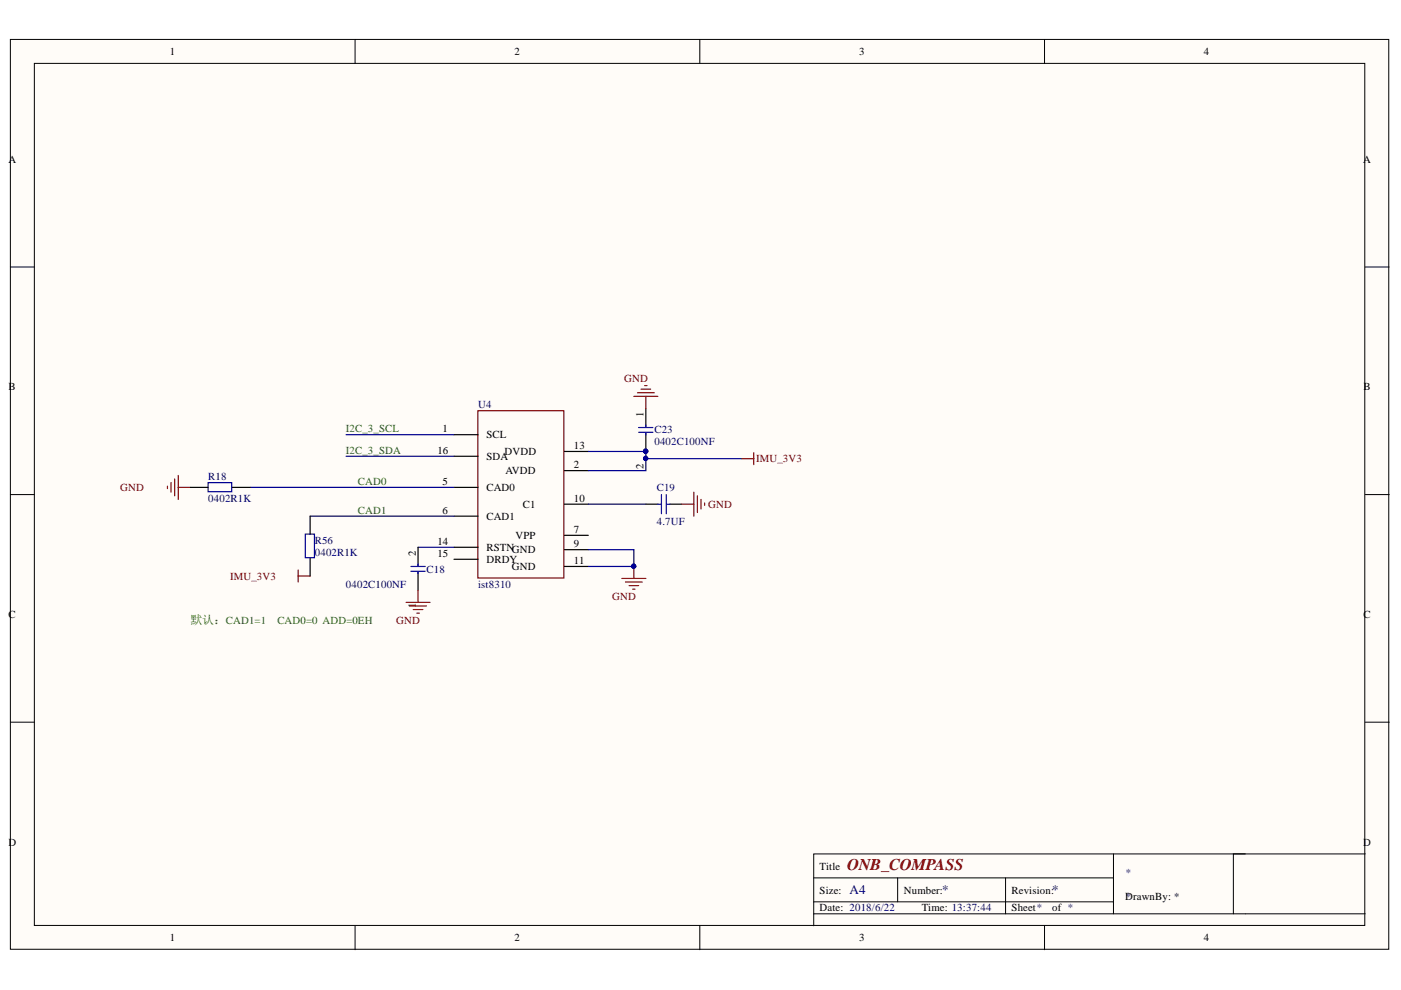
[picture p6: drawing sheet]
<svg xmlns="http://www.w3.org/2000/svg" width="297mm" height="210mm" viewBox="0 0 297 210" stroke-linecap="round" stroke-linejoin="round" font-family="sans-serif">
<defs><g id="words">
<text font-size="3.5" fill="#800000" x="179.6" y="184.4">ONB_COMPASS</text>
<g font-size="2.8" fill="#000080">
<text x="180.1" y="189.6">A4</text>
<text x="199.8" y="189.6">*</text>
<text x="223.1" y="189.6">*</text>
</g>
<text font-size="2.5" fill="#360" x="40.4" y="132.3">默认：CAD1=1</text>
<g font-size="2.3">
<text x="36" y="11.7">1</text>
<text x="109.1" y="11.7">2</text>
<text x="182.2" y="11.7">3</text>
<text x="255.3" y="11.7">4</text>
<text x="1.8" y="34.5">A</text>
<text x="289" y="34.5">A</text>
<text x="1.8" y="82.8">B</text>
<text x="289.1" y="82.8">B</text>
<text x="136.5" y="88.3" transform="rotate(-90 136.5 88.3)">1</text>
<text x="93.8" y="91.6">1</text>
<text x="103.1" y="92.9">SCL</text>
<text x="121.7" y="95.2">13</text>
<text x="92.7" y="96.2">16</text>
<text x="103.1" y="97.5">SDA</text>
<text x="106.9" y="96.5">DVDD</text>
<text x="107.2" y="100.5">AVDD</text>
<text x="121.7" y="99.3">2</text>
<text x="136.5" y="99.4" transform="rotate(-90 136.5 99.4)">2</text>
<text x="93.8" y="102.8">5</text>
<text x="103.1" y="104.2">CAD0</text>
<text x="110.8" y="107.7">C1</text>
<text x="121.7" y="106.4">10</text>
<text x="93.8" y="109">6</text>
<text x="103.1" y="110.2">CAD1</text>
<text x="121.7" y="113">7</text>
<text x="88.2" y="117.8" transform="rotate(-90 88.2 117.8)">2</text>
<text x="92.7" y="115.6">14</text>
<text x="92.7" y="118.1">15</text>
<text x="103.1" y="116.8">RSTNGND</text>
<text x="103.1" y="119.4">DRDY</text>
<text x="109.3" y="114.3">VPP</text>
<text x="121.7" y="116.1">9</text>
<text x="121.7" y="119.6">11</text>
<text x="108.5" y="120.9">GND</text>
<text x="1.8" y="131">C</text>
<text x="88.2" y="128.8" transform="rotate(-90 88.2 128.8)">1</text>
<text x="289.1" y="131">C</text>
<text x="1.8" y="179.3">D</text>
<text x="289" y="179.3">D</text>
<text x="173.8" y="184.4">Title</text>
<text x="173.8" y="189.4">Size:</text>
<text x="191.6" y="189.4">Number:</text>
<text x="214.5" y="189.4">Revision:</text>
<text x="238.6" y="190.7">DrawnBy: *</text>
<text x="173.8" y="193.3">Date: 2018/6/22</text>
<text x="195.4" y="193.3">Time: 13:37:44</text>
<text x="214.5" y="193.3">Sheet*</text>
<text x="223.1" y="193.3">of *</text>
<text x="36" y="199.6">1</text>
<text x="109.1" y="199.6">2</text>
<text x="182.2" y="199.6">3</text>
<text x="255.3" y="199.6">4</text>
</g>
<g font-size="2.3" fill="#800000">
<text x="132.3" y="81">GND</text>
<text x="160.3" y="98">IMU_3V3</text>
<text x="25.5" y="104.2">GND</text>
<text x="150.2" y="107.7">GND</text>
<text x="48.8" y="122.9">IMU_3V3</text>
<text x="129.8" y="127.2">GND</text>
<text x="84" y="132.3">GND</text>
</g>
<g font-size="2.3" fill="#000080">
<text x="101.4" y="86.6">U4</text>
<text x="138.8" y="91.9">C23</text>
<text x="138.8" y="94.4">0402C100NF</text>
<text x="44.2" y="101.8">R18</text>
<text x="44.2" y="106.4">0402R1K</text>
<text x="139.3" y="104.2">C19</text>
<text x="139.3" y="111.3">4.7UF</text>
<text x="66.8" y="115.3">R56</text>
<text x="66.8" y="117.8">0402R1K</text>
<text x="73.4" y="124.7">0402C100NF</text>
<text x="90.4" y="121.4">C18</text>
<text x="101.4" y="124.7">ist8310</text>
<text x="238.6" y="185.6">*</text>
<text x="238.6" y="190.7">*</text>
</g>
<g font-size="2.3" fill="#126a27">
<text x="73.4" y="91.6">I2C_3_SCL</text>
<text x="73.4" y="96.2">I2C_3_SDA</text>
</g>
<g font-size="2.3" fill="#360">
<text x="75.9" y="102.8">CAD0</text>
<text x="75.9" y="109">CAD1</text>
<text x="58.8" y="132.3">CAD0=0 ADD=0EH</text>
</g>
</g></defs>
<g fill="#fffcf8" stroke="#000" stroke-width=".21">
<path d="M2.2 8.4h292.2v192.9h-292.2z"/>
<path d="M7.3 13.4h282.1v182.8h-282.1z"/>
</g>
<g fill="none" stroke="#000" stroke-width=".21">
<path d="M75.3 8.4v5M148.4 8.4v5M221.5 8.4v5M2.2 56.6h5.1M289.5 56.6h5M2.2 104.9h5.1M289.5 104.9h5M2.2 153.1h5.1M289.5 153.1h5M75.3 196.3v5.1M148.4 196.3v5.1M172.5 186.1h63.6"/>
<path d="M172.5 193.8h117M172.5 191.2h63.6M190.3 186.1v5.1M213.2 186.1v7.7M221.5 196.3v5.1M236.1 181.1v12.7M264 181.1h-91.5v15.2M289.5 181.1h-28v12.7"/>
</g>
<g fill="none" stroke="#800000" stroke-width=".25">
<path d="M101.3 87.1h18.2v35.4h-18.2zM134.4 84h5.1M135.2 83.3h3.5M135.9 82.5h2.1M136.7 81.8h.5M136.9 84v2.6M157.3 97.2h2.5M159.8 96v2.5M35.5 103.1v.5M36.3 102.3v2.1M37 101.6v3.5M37.8 100.8v5.1"/>
<path d="M37.8 103.3h2.5M144.6 106.9h2.5M147.1 104.4v5M147.9 105.1v3.6M148.6 105.9v2M149.4 106.6v.6M63.2 120.9v2.5M63.2 122.1h2.6M86.1 127.7h5.1M86.9 128.5h3.5M87.6 129.2h2M88.4 130h.5"/>
<path d="M88.6 125.2v2.5M131.8 122.6h5.1M132.6 123.4h3.6M133.4 124.2h2M134.1 124.9h.5M134.4 120.1v2.5"/>
</g>
<g fill="none" stroke="#000" stroke-width=".25">
<path d="M96.3 92.2h5M96.3 96.7h5M119.6 99.8h5.1M119.6 95.7h5.1M136.9 86.6v3.8M136.9 91.9v3.8M40.3 103.3h3.8M49.2 103.3h3.8M65.8 109.4v3.8M65.8 118.3v3.8M88.6 116v3.8M96.3 103.3h5"/>
<path d="M96.3 109.4h5M96.3 116h5M96.3 118.6h5M119.6 113.5h5.1M119.6 116.5h5.1M119.6 106.9h5.1M136.9 106.9h2.6M142 106.9h2.6M88.6 121.4v3.8M119.6 120.1h5.1"/>
</g>
<path d="M73.4 96.7h22.9M73.4 92.2h22.9M124.7 95.7h12.2v4.1h-12.2M136.9 97.2h20.4M53 103.3h43.3M65.8 109.4h30.5M88.6 116h7.7M124.7 116.5h9.7v3.6h-9.7M124.7 106.9h12.2" fill="none" stroke="#000080" stroke-width=".25"/>
<g fill="#000080" stroke="#000080" stroke-width=".21">
<circle cx="136.9" cy="97.2" r=".46"/>
<circle cx="134.3" cy="120.1" r=".46"/>
<circle cx="136.9" cy="95.7" r=".46"/>
</g>
<path d="M135.4 90.6h3.1M135.4 91.7h3.1M136.9 90.1v.5M136.9 91.7v.5M88.6 119.6v.5M139.5 106.9h.7M140.2 104.9v4M141.3 104.9v4M141.3 106.9h.7M87.1 121.1h3.1M87.1 120.1h3.1M88.6 121.1v.5" fill="none" stroke="#00f" stroke-width=".25"/>
<path d="M44.1 102.3h5v2h-5zM64.7 113.2h2v5h-2z" fill="none" stroke="#0000bf" stroke-width=".25"/>
<use href="#words"/>
</svg>
